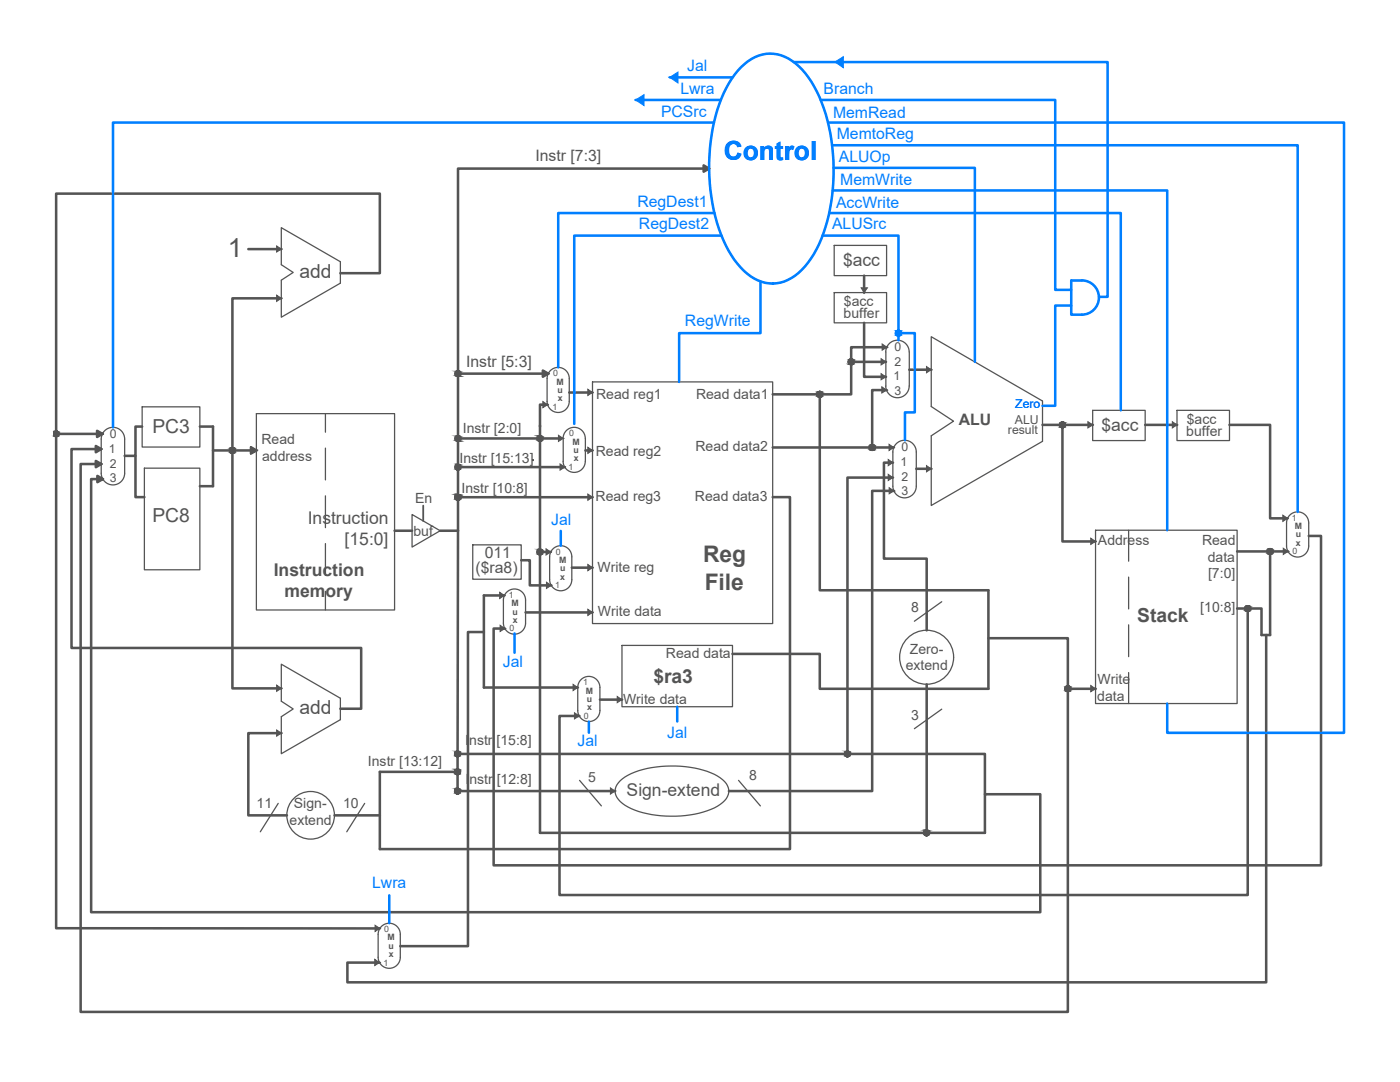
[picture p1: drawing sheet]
<svg xmlns="http://www.w3.org/2000/svg" width="279mm" height="216mm" viewBox="0 0 279 216" stroke-linecap="round" stroke-linejoin="round" font-family="sans-serif">
<defs><g id="words">
<text font-size="5.3" fill="#00f" x="144.4" y="32">Control</text>
<text font-size="5.3" fill="#545454" x="45.5" y="51.2">1</text>
<g font-size="4.6" fill="#545454">
<text x="140.3" y="112.2">Reg</text>
<text x="140.6" y="117.7">File</text>
</g>
<g font-size="3.9" fill="#545454">
<text x="59.7" y="55.4">add</text>
<text x="30.4" y="86.5">PC3</text>
<text x="30.4" y="104.2">PC8</text>
<text x="227" y="124.1">Stack</text>
<text x="130.4" y="136.2">$ra3</text>
<text x="59.7" y="142.6">add</text>
</g>
<g font-size="3.5" fill="#545454">
<text x="168.2" y="53">$acc</text>
<text x="219.8" y="85.9">$acc</text>
<text x="61.4" y="104.6">Instruction</text>
<text x="68.8" y="108.8">[15:0]</text>
<text x="54.6" y="114.9">Instruction</text>
<text x="56.8" y="119.1">memory</text>
<text x="125.1" y="158.8">Sign-extend</text>
</g>
<g font-size="3.2" fill="#007fff">
<text x="137.2" y="14.2">Jal</text>
<text x="131.9" y="23.3">PCSrc</text>
<text x="135.8" y="18.8">Lwra</text>
<text x="164.4" y="18.7">Branch</text>
<text x="166.3" y="23.5">MemRead</text>
<text x="167" y="27.7">MemtoReg</text>
<text x="167.4" y="32.3">ALUOp</text>
<text x="127.2" y="41.3">RegDest1</text>
<text x="166.9" y="41.4">AccWrite</text>
<text x="167.7" y="37">MemWrite</text>
<text x="127.5" y="45.7">RegDest2</text>
<text x="166.1" y="45.7">ALUSrc</text>
<text x="136.7" y="65.1">RegWrite</text>
<text x="110" y="104.8">Jal</text>
<text x="100.4" y="133.2">Jal</text>
<text x="115.3" y="148.8">Jal</text>
<text x="133.1" y="147.2">Jal</text>
<text x="74.3" y="177.2">Lwra</text>
</g>
<g font-size="3.2" fill="#545454">
<text x="106.9" y="32.2">Instr [7:3]</text>
<text x="93" y="73.3">Instr [5:3]</text>
<text x="191.3" y="84.8">ALU</text>
<text x="96.7" y="111.4">011</text>
<text x="94.9" y="114.3">($ra8)</text>
</g>
<g font-size="2.8" fill="#545454">
<text x="168.3" y="63.4">buffer</text>
<text x="168.4" y="61.1">$acc</text>
<text x="119" y="79.6">Read reg1</text>
<text x="138.9" y="79.6">Read data1</text>
<text x="52.2" y="88.7">Read</text>
<text x="92.4" y="86.3">Instr [2:0]</text>
<text x="138.8" y="89.9">Read data2</text>
<text x="236.8" y="86.9">buffer</text>
<text x="236.8" y="84.6">$acc</text>
<text x="52.3" y="92">address</text>
<text x="91.7" y="92.3">Instr [15:13]</text>
<text x="118.9" y="90.9">Read reg2</text>
<text x="82.9" y="100.4">En</text>
<text x="92.1" y="98.3">Instr [10:8]</text>
<text x="118.9" y="100">Read reg3</text>
<text x="138.7" y="100">Read data3</text>
<text x="82.5" y="107">buf</text>
<text x="219.1" y="108.7">Address</text>
<text x="239.9" y="108.7">Read</text>
<text x="241" y="112.1">data</text>
<text x="119.2" y="114.1">Write reg</text>
<text x="241.1" y="115.4">[7:0]</text>
<text x="119.3" y="122.9">Write data</text>
<text x="181.9" y="122.2">8</text>
<text x="239.6" y="122.1">[10:8]</text>
<text x="132.9" y="131.3">Read data</text>
<text x="181.6" y="130.4">Zero-</text>
<text x="180.7" y="133.8">extend</text>
<text x="219" y="136.5">Write</text>
<text x="124.3" y="140.6">Write data</text>
<text x="181.9" y="143.6">3</text>
<text x="219" y="139.8">data</text>
<text x="92.9" y="148.7">Instr [15:8]</text>
<text x="73.4" y="152.8">Instr [13:12]</text>
<text x="117.4" y="155.9">5</text>
<text x="149.5" y="155.7">8</text>
<text x="51.2" y="161.2">11</text>
<text x="58.7" y="161.3">Sign-</text>
<text x="68.5" y="161.2">10</text>
<text x="92.9" y="156.5">Instr [12:8]</text>
<text x="57.8" y="164.6">extend</text>
</g>
<g font-size="2.5" fill="#545454">
<text x="178.5" y="70">0</text>
<text x="178.3" y="75.9">1</text>
<text x="178.5" y="73">2</text>
<text x="178.5" y="78.8">3</text>
<text x="21.9" y="87.4">0</text>
<text x="201.2" y="86.6">result</text>
<text x="202.6" y="84.5">ALU</text>
<text x="21.7" y="90.4">1</text>
<text x="21.9" y="93.3">2</text>
<text x="179.7" y="92.9">1</text>
<text x="179.9" y="90">0</text>
<text x="179.9" y="95.9">2</text>
<text x="21.9" y="96.2">3</text>
<text x="179.9" y="98.8">3</text>
</g>
<text font-size="2.5" fill="#00f" x="202.6" y="81.4">Zero</text>
<g font-size="1.8" fill="#545454">
<text x="110.4" y="75.1">0</text>
<text x="111.1" y="76.7">M</text>
<text x="110.3" y="81.8">1</text>
<text x="111.3" y="78.4">u</text>
<text x="111.3" y="80.1">x</text>
<text x="113.6" y="87">0</text>
<text x="114.3" y="88.7">M</text>
<text x="113.5" y="93.7">1</text>
<text x="114.5" y="90.4">u</text>
<text x="114.5" y="92">x</text>
<text x="257.8" y="103.9">1</text>
<text x="258.4" y="105.6">M</text>
<text x="258.6" y="107.2">u</text>
<text x="110.9" y="110.6">0</text>
<text x="111.6" y="112.3">M</text>
<text x="111.8" y="114">u</text>
<text x="257.9" y="110.6">0</text>
<text x="258.6" y="108.9">x</text>
<text x="101.5" y="119.3">1</text>
<text x="110.8" y="117.3">1</text>
<text x="111.8" y="115.7">x</text>
<text x="101.7" y="126">0</text>
<text x="102.1" y="121">M</text>
<text x="102.3" y="122.6">u</text>
<text x="102.3" y="124.3">x</text>
<text x="116.4" y="136.7">1</text>
<text x="116.5" y="143.4">0</text>
<text x="116.9" y="138.4">M</text>
<text x="117.1" y="140.1">u</text>
<text x="117.2" y="141.7">x</text>
<text x="76.7" y="186">0</text>
<text x="77.4" y="187.6">M</text>
<text x="77.5" y="189.3">u</text>
<text x="77.6" y="191">x</text>
<text x="76.5" y="192.7">1</text>
</g>
</g></defs>
<!-- layer: Components -->
<g fill="none" stroke="#545454" stroke-width=".25">
<path d="M109.8 74a2.21 2.21 0 0 1 2.4-.5 2.21 2.21 0 0 1 1.4 2v4.6a2.21 2.21 0 0 1-2.2 2.2 2.21 2.21 0 0 1-2.2-2.2v-4.6l.1-.6zM118.2 76.2h36v48.2h-36zM28.4 81.2h11.5v8h-11.5zM28.8 93.4h11.1v20.3h-11.1zM51.2 82.5h27.5v39.2h-27.5zM112.4 87.5a2.21 2.21 0 0 1 2.2-2.2 2.21 2.21 0 0 1 2.2 2.2M112.4 92.1a2.21 2.21 0 0 0 2.2 2.2 2.21 2.21 0 0 0 2.2-2.2M112.4 87.5v4.6M116.8 87.5v4.6M82.2 102.7l5.6 3.2-5.6 3.3zM101.1 118.2a2.21 2.21 0 0 1 2.4-.5 2.21 2.21 0 0 1 1.4 2v4.6a2.21 2.21 0 0 1-2.2 2.2 2.21 2.21 0 0 1-2.2-2.2v-4.6v-.6zM109.7 115.7v-4.6a2.21 2.21 0 0 1 2.2-2.2 2.21 2.21 0 0 1 2.2 2.2v4.6"/>
<path d="M109.7 115.7a2.21 2.21 0 0 0 2.2 2.2 2.21 2.21 0 0 0 2.2-2.2M115.3 137.2a2.21 2.21 0 0 1 2.2-2.2 2.21 2.21 0 0 1 2.2 2.2M115.3 137.2v4.6a2.21 2.21 0 0 0 2.2 2.2 2.21 2.21 0 0 0 2.2-2.2v-4.6M124.1 128.8h22.1v12.2h-22.1z"/>
</g>
<!-- layer: dashed lines -->
<path d="M64.9 82.5v3.7M64.9 89.4v6.4M64.9 98.9v6.4M64.9 108.5v6.3M64.9 118v3.7" fill="none" stroke="#545454" stroke-width=".25"/>
<!-- layer: Wires -->
<path d="M140.4 33l1.1 .6-1.1 .7zM141.5 33.6h-50.1v41M91.4 74.6v31.3h-3.6M91.4 74.6h18M108.3 73.9l1.1 .7-1.1 .6zM39.9 85.1h2.6M39.9 97h2.6M42.5 89.9h8.7M50.1 89.2l1.1 .7-1.1 .6zM91.4 87.5h20M78.7 105.9h3.5" fill="none" stroke="#545454" stroke-width=".51"/>
<g fill="#545454" stroke="#545454" stroke-width=".2">
<path d="M50.1 89.2v.7z"/>
<path d="M50.1 89.2l1.1 .7z"/>
<path d="M91.3 74h.1z"/>
<path d="M91.4 74h.1z"/>
<path d="M91.3 75.1h.1z"/>
<path d="M91.4 75.1h.2z"/>
<path d="M91.3 88.1h.1z"/>
<path d="M91.4 88.1h.2z"/>
<path d="M111.4 86.9l1 .6h-1z"/>
<path d="M50.1 89.2l1.1 .7h-1.1zM50.1 89.2l1.1 .7h-1.1zM50.1 89.2l1.1 .7h-1.1zM50.1 89.9v.6l1.1-.6z"/>
<path d="M50.1 89.9v.6zM50.1 90.5l1.1-.6z"/>
<path d="M50.1 89.2l1.1 .7h-1.1zM50.1 89.2l1.1 .7h-1.1zM50.1 89.2l1.1 .7h-1.1zM50.1 89.2l1.1 .7h-1.1zM50.1 89.9v.6l1.1-.6zM50.1 89.9v.6l1.1-.6zM50.1 89.9v.6l1.1-.6zM50.1 89.9v.6l1.1-.6z"/>
<path d="M50.1 89.2l1.1 .7h-1.1zM50.1 89.2l1.1 .7h-1.1zM50.1 89.9v.6l1.1-.6zM50.1 89.9v.6l1.1-.6z"/>
<path d="M91.4 74h.2zM91.4 74h.2z"/>
<path d="M91.3 74h.1zM91.2 74h.2z"/>
<path d="M91.4 74h.3zM91.4 74h.3z"/>
<path d="M91.2 74h.2zM91.1 74h.3z"/>
<path d="M91.4 74l.4 .1zM91.4 74l.4 .1z"/>
<path d="M91.1 74l.3 .1zM91 74.1h.4z"/>
<path d="M91.4 74.1l.4 .1zM91.4 74.1l.4 .1z"/>
<path d="M91 74.1l.4 .1zM91 74.1l.4 .1h-.5z"/>
<path d="M91.4 74.2l.5 .1zM91.4 74.2l.5 .1z"/>
<path d="M90.9 74.2l.5 .1zM90.9 74.2l.5 .1h-.5z"/>
<path d="M91.4 74.3h.6zM91.4 74.3h.6z"/>
<path d="M90.9 74.3h.5zM90.9 74.3h.5z"/>
<path d="M91.4 74.3l.6 .2zM91.4 74.3l.6 .2h-.6z"/>
<path d="M90.8 74.3l.6 .2v-.2zM90.8 74.3l.6 .2h-.6z"/>
<path d="M91.4 74.5l.6 .1v-.1zM91.4 74.5l.6 .1h-.6z"/>
<path d="M90.8 74.5l.6 .1v-.1zM90.8 74.5l.6 .1h-.6z"/>
<path d="M91.4 74.6l.6 .1v-.1zM91.4 74.6l.6 .1h-.6z"/>
<path d="M90.8 74.6l.6 .1v-.1zM90.8 74.6l.6 .1h-.6z"/>
<path d="M91.4 74.7l.6 .1v-.1zM91.4 74.7l.6 .1h-.6z"/>
<path d="M90.8 74.7l.6 .1v-.1zM90.8 74.7l.6 .1h-.6z"/>
<path d="M91.4 74.8h.6zM91.4 74.8l.5 .1z"/>
<path d="M90.8 74.8l.6 .1zM90.8 74.8l.6 .1z"/>
<path d="M91.4 74.9h.5zM91.4 74.9h.4z"/>
<path d="M90.9 74.9h.5zM90.9 74.9h.5z"/>
<path d="M91.4 74.9h.4zM91.4 74.9l.4 .1z"/>
<path d="M90.9 74.9l.5 .1zM90.9 74.9l.5 .1z"/>
<path d="M91.4 75h.4zM91.4 75l.3 .1z"/>
<path d="M91 75l.4 .1zM91 75l.4 .1z"/>
<path d="M91.4 75.1h.3zM91.4 75.1h.2z"/>
<path d="M91.1 75.1h.3zM91.1 75.1h.3z"/>
<path d="M91.4 75.1h.1zM91.4 75.1h.1z"/>
<path d="M91.2 75.1h.2zM91.2 75.1h.2z"/>
<path d="M91.4 86.9h.1zM91.3 86.9h.1z"/>
<path d="M91.4 86.9h.2zM91.4 86.9h.2z"/>
<path d="M91.3 86.9h.1zM91.2 86.9h.2z"/>
<path d="M91.4 86.9l.3 .1zM91.4 86.9l.3 .1z"/>
<path d="M91.2 86.9l.2 .1zM91.1 87h.3z"/>
<path d="M91.4 87h.4zM91.4 87h.4z"/>
<path d="M91.1 87h.3zM91 87h.4z"/>
<path d="M91.4 87l.4 .1zM91.4 87l.4 .1z"/>
<path d="M91 87l.4 .1zM91 87l.4 .1h-.5z"/>
<path d="M91.4 87.1l.5 .1zM91.4 87.1l.5 .1z"/>
<path d="M90.9 87.1l.5 .1zM90.9 87.1l.5 .1h-.5z"/>
<path d="M91.4 87.2l.6 .1zM91.4 87.2l.6 .1z"/>
<path d="M90.9 87.2l.5 .1zM90.9 87.2l.5 .1z"/>
<path d="M91.4 87.3l.6 .1zM91.4 87.3l.6 .1h-.6z"/>
<path d="M90.8 87.3l.6 .1v-.1zM90.8 87.3l.6 .1h-.6z"/>
<path d="M91.4 87.4l.6 .1v-.1zM91.4 87.4l.6 .1h-.6z"/>
<path d="M90.8 87.4l.6 .1v-.1zM90.8 87.4l.6 .1h-.6z"/>
<path d="M91.4 87.5l.6 .1v-.1zM91.4 87.5l.6 .1h-.6z"/>
<path d="M90.8 87.5l.6 .1v-.1zM90.8 87.5l.6 .1h-.6z"/>
<path d="M91.4 87.6l.6 .1v-.1zM91.4 87.6l.6 .1h-.6z"/>
<path d="M90.8 87.6l.6 .1v-.1zM90.8 87.6l.6 .1h-.6z"/>
<path d="M91.4 87.7h.6zM91.4 87.7l.5 .1z"/>
<path d="M90.8 87.7l.6 .1zM90.8 87.7l.6 .1z"/>
<path d="M91.4 87.8h.5zM91.4 87.8l.4 .1z"/>
<path d="M90.9 87.8l.5 .1zM90.9 87.8l.5 .1z"/>
<path d="M91.4 87.9h.4zM91.4 87.9l.4 .1z"/>
<path d="M90.9 87.9l.5 .1zM90.9 87.9l.5 .1z"/>
<path d="M91.4 88h.4zM91.4 88h.3z"/>
<path d="M91 88h.4zM91 88h.4z"/>
<path d="M91.4 88h.3zM91.4 88l.2 .1z"/>
<path d="M91.1 88l.3 .1zM91.1 88l.3 .1z"/>
<path d="M91.4 88.1h.1zM91.4 88.1h.1z"/>
<path d="M91.2 88.1h.2zM91.2 88.1h.2z"/>
<path d="M108.3 73.9l1.1 .7h-1.1zM108.3 74.6v.6l1.1-.6z"/>
<path d="M107.8 86.9h.1zM107.7 86.9h.1z"/>
<path d="M107.8 86.9h.2zM107.8 86.9h.2z"/>
<path d="M107.7 86.9h.1zM107.6 86.9h.2z"/>
<path d="M107.8 86.9l.3 .1zM107.8 86.9l.3 .1z"/>
<path d="M107.6 86.9l.2 .1zM107.5 87h.3z"/>
<path d="M107.8 87h.3zM107.8 87h.3z"/>
<path d="M107.5 87h.3zM107.4 87h.4z"/>
<path d="M107.8 87l.4 .1zM107.8 87l.4 .1z"/>
<path d="M107.4 87l.4 .1zM107.4 87l.4 .1h-.5z"/>
<path d="M107.8 87.1l.5 .1zM107.8 87.1l.5 .1z"/>
<path d="M107.3 87.1l.5 .1zM107.3 87.1l.5 .1h-.6z"/>
<path d="M107.8 87.2l.5 .1zM107.8 87.2l.5 .1z"/>
<path d="M107.2 87.2l.6 .1zM107.2 87.2l.6 .1z"/>
<path d="M107.8 87.3l.6 .1-.1-.1zM107.8 87.3l.6 .1h-.6z"/>
<path d="M107.2 87.3l.6 .1v-.1zM107.2 87.3l.6 .1h-.6z"/>
<path d="M107.8 87.4l.6 .1v-.1zM107.8 87.4l.6 .1h-.6z"/>
<path d="M107.2 87.4l.6 .1v-.1zM107.2 87.4l.6 .1h-.6z"/>
<path d="M107.2 87.5l1.2 .1v-.1zM107.2 87.5l1.2 .1h-1.2z"/>
<path d="M107.2 87.6l1.1 .1 .1-.1zM107.2 87.6l1.1 .1h-1.1z"/>
<path d="M107.2 87.7l1.1 .1v-.1zM107.2 87.7l1.1 .1z"/>
<path d="M107.3 87.8h1zM107.3 87.8l.9 .1z"/>
<path d="M107.3 87.9h.9zM107.3 87.9l.8 .1z"/>
<path d="M107.4 88h.7zM107.4 88h.6z"/>
<path d="M107.5 88h.5zM107.5 88l.4 .1z"/>
<path d="M107.6 88.1h.3zM107.6 88.1h.2z"/>
<path d="M111.4 87.5h1zM111.4 87.5h1zM111.4 87.5v.6l1-.6z"/>
<path d="M140.4 33l1.1 .6h-1.1zM140.4 33.6v.7l1.1-.7z"/>
</g>
<!-- layer: Components -->
<path d="M147.9 13.4a7.7 7.7 0 0 1 11.6-.1 24.5 24.5 0 0 1 6.2 13.4 37.9 37.9 0 0 1-2.8 23 12.2 12.2 0 0 1-7.1 6.7 8.1 8.1 0 0 1-8-3.1 27.7 27.7 0 0 1-6-15.4 37.2 37.2 0 0 1 3.2-20.4l1.1-1.8z" fill="none" stroke="#00f" stroke-width=".25"/>
<!-- layer: Wires -->
<circle cx="107.8" cy="85.1" r=".25" fill="#545454"/>
<g fill="none" stroke="#545454" stroke-width=".51">
<path d="M49.6 49.7h6.5M56.1 59.5h-9.7v77.9h9.7M67.9 54.5h7.9v-15.9h-64.6v146.6l64.6 .1M172.5 55v3.4M113.6 78.3h4.6M163.6 78.7v39.1h33.7v19.6h-33.7v-6.9h-17.4M169.9 72.2h6.9M172.5 64.4v10.8h4.3M176.9 77.8h-2.8v11.5M177 69.3h-7.1v9.4h-15.7M181.5 73.8h4.4M11.2 86.6h9.3"/>
<path d="M19.1 89l1.1 .6-1.1 .6zM19.1 92l1.1 .6-1.1 .6zM19.4 86l1.1 .6-1.1 .6zM19.4 95l1.1 .6-1.1 .6zM20.2 89.6h-5.9v39.7h57.8v12.1h-4.2M20.2 92.6h-4.1v109.3h197v-64.5M20.5 95.6h-2.3v86.4h189.4v-23.5h-11v7.7h-88.8v-56.1M27 91v8.2h1.8M28.4 85.1h-1.4v5.9h-2.1M42.5 85.1v11.9M91.4 93.2h21.3M91.4 99.2h26.8"/>
<path d="M109.3 80.8l-1.5-.1v29.4h2.1M116.8 89.9h1.4M154.2 99.2h3.5v70.2h-81.9v-15.4h15.5M154.2 89.3h24.2M178.2 92.3h-1.8v19.2h8.5v14.3M178.2 95.3h-9.1v55.1h-77.8M178.4 97.9h-4.3v59.9h-28.6M182.9 93.5h3M208.1 84.8h10M212 84.8v23.2h6.6M228.5 84.8h6.4M245.4 84.8h8.1v18.6h3.5"/>
<path d="M91.4 105.9l-.1 51.9h31.5M100.7 118.8h-4.1v18.4h18.7M104 111.8h1.7v5h4.3M114.1 113.3h4.1M246.9 110h10.2M253.5 110v16.7h-1.7v-5.3h-4.9M261.2 106.9h2.4v65.8h-165.1v-47.3h2.3M96.6 126.1h-3.2v62.7h-13.5M104.9 122.2h13.3M119.7 139.6h4.4M184.9 136.6v29.6M197.3 127.3h15.8v10.1h5.5"/>
<path d="M249 121.4v57.2h-137.3v-35.7h3.9M252.7 126.7v69.3h-183.4v-3.9h6.4M56.1 146.3h-6.5v16.4h7.7M169.1 150.4h27.5v8.1M66.8 162.7h9"/>
</g>
<g fill="#545454" stroke="#545454" stroke-width=".2">
<path d="M108.3 80.1l1 .6h-1z"/>
<path d="M109 109.5l.9 .6h-.9z"/>
<path d="M109 110.1h.9l-.9 .7z"/>
<path d="M117.3 77.7l.9 .6h-.9z"/>
<path d="M117.3 89.2l.9 .7h-.9z"/>
<path d="M111.8 92.6l.9 .6h-.9z"/>
<path d="M117.3 98.6l.9 .6h-.9z"/>
<path d="M91.3 92.6h.1z"/>
<path d="M91.4 92.6h.1z"/>
<path d="M91.3 98.6h.1z"/>
<path d="M91.4 98.6h.1z"/>
<path d="M176.1 68.6l.9 .7h-.9z"/>
<path d="M175.8 71.6l1 .6h-1z"/>
<path d="M174 88.7h.1z"/>
<path d="M173.9 89.9h.3z"/>
<path d="M169.8 71.6h.1z"/>
<path d="M169.7 72.8h.3z"/>
<path d="M176 77.2l.9 .6h-.9z"/>
<path d="M177.4 88.7l1 .6h-1z"/>
<path d="M177.4 89.3h1l-1 .6z"/>
<path d="M184.9 73.1l.9 .7h-.9z"/>
<path d="M184.9 92.9l.9 .6h-.9z"/>
<path d="M184.9 93.5h1l-1 .7z"/>
<path d="M177.3 94.6l.9 .7h-.9z"/>
<path d="M177.4 97.3l1 .6h-1z"/>
<path d="M121.8 157.2l.9 .6h-.9z"/>
<path d="M121.8 157.8h1l-1 .7z"/>
<path d="M91.2 157.3h.1z"/>
<path d="M91.3 157.3h.1z"/>
<path d="M177.3 91.7l.9 .6h-.9z"/>
<path d="M175.8 74.6l1 .6h-1z"/>
<path d="M217.7 107.4l.9 .6h-.9z"/>
<path d="M211.9 84.2h.2z"/>
<path d="M211.9 85.4h.3z"/>
<path d="M217.1 84.1l.9 .7h-.9z"/>
<path d="M234 84.1l.9 .7h-.9z"/>
<path d="M256 102.8l.9 .6h-.9z"/>
<path d="M256.1 109.4l.9 .6h-.9z"/>
<path d="M99.8 124.8l.9 .6h-.9z"/>
<path d="M109.1 116.2l.9 .6h-.9z"/>
<path d="M117.3 121.6l.9 .6h-.9z"/>
<path d="M117.3 112.6l.9 .6h-.9z"/>
<path d="M253.4 109.4h.1z"/>
<path d="M253.4 110.6h.2z"/>
<path d="M46.3 89.3h.1z"/>
<path d="M46.3 90.5h.2z"/>
<path d="M55.2 49.1l.9 .6h-.9z"/>
<path d="M55.2 58.9l.9 .6h-.9z"/>
<path d="M74.8 191.4l.9 .7h-.9z"/>
<path d="M74.9 184.6l.9 .6h-.9z"/>
<path d="M114.4 136.6l.9 .6h-.9z"/>
<path d="M99.7 118.2l1 .6h-1z"/>
<path d="M99.7 118.8h1l-1 .6z"/>
<path d="M114.6 142.2l1 .6h-1z"/>
<path d="M248.9 120.8h.2z"/>
<path d="M248.9 122h.3z"/>
<path d="M123.2 139l.9 .6h-.9z"/>
<path d="M123.2 139.6h.9l-.9 .6z"/>
<path d="M55.2 145.7l.9 .6h-.9z"/>
<path d="M55.2 136.7l.9 .6h-.9z"/>
<path d="M11.1 86h.1z"/>
<path d="M11.2 86h.1z"/>
<path d="M10.7 86.3l.5 .1z"/>
<path d="M10.7 86.4l.5 .1z"/>
<path d="M10.7 86.5l.5 .1z"/>
<path d="M10.7 86.6l1.1 .1h-1.1z"/>
<path d="M10.7 86.7l1.1 .1h-1.1z"/>
<path d="M107.7 109.5h.1z"/>
<path d="M107.8 109.5h.1z"/>
<path d="M184.8 165.6h.1z"/>
<path d="M184.9 165.6h.1z"/>
<path d="M163.5 78.1h.2z"/>
<path d="M163.5 79.3h.2z"/>
<path d="M213 136.8h.2z"/>
<path d="M213 138h.3z"/>
<path d="M217.7 136.8l.9 .6h-.9z"/>
<path d="M108.3 80.7l1 .1zM108.3 80.7l1 .1zM108.3 80.8v.6l1-.6z"/>
<path d="M109 110.1h.9zM109 110.1h.9z"/>
<path d="M117.3 78.3h.9zM117.3 78.3h.9zM117.3 78.3v.6l.9-.6z"/>
<path d="M117.3 89.9h.9zM117.3 89.9h.9zM117.3 89.9v.6l.9-.6z"/>
<path d="M111.8 93.2h.9zM111.8 93.2h.9zM111.8 93.2v.6l.9-.6z"/>
<path d="M117.3 99.2h.9zM117.3 99.2h.9zM117.3 99.2v.6l.9-.6z"/>
<path d="M91.4 92.6l.2 .1zM91.4 92.6l.2 .1z"/>
<path d="M91.3 92.6l.1 .1zM91.2 92.7h.2z"/>
<path d="M91.4 92.7h.3zM91.4 92.7h.3z"/>
<path d="M91.2 92.7h.2zM91.1 92.7h.3z"/>
<path d="M91.4 92.7l.4 .1zM91.4 92.7l.4 .1z"/>
<path d="M91.1 92.7l.3 .1zM91 92.8h.4z"/>
<path d="M91.4 92.8h.4zM91.4 92.8h.4z"/>
<path d="M91 92.8h.4zM91 92.8h.4z"/>
<path d="M91.4 92.8l.5 .1zM91.4 92.8l.5 .1z"/>
<path d="M90.9 92.8l.5 .1zM90.9 92.8l.5 .1h-.5z"/>
<path d="M91.4 92.9l.6 .1zM91.4 92.9l.6 .1h-.6z"/>
<path d="M90.9 92.9l.5 .1v-.1zM90.9 92.9l.5 .1h-.6z"/>
<path d="M91.4 93l.6 .1zM91.4 93l.6 .1z"/>
<path d="M90.8 93l.6 .1zM90.8 93l.6 .1z"/>
<path d="M91.4 93.1l.6 .1v-.1zM91.4 93.1l.6 .1h-.6z"/>
<path d="M90.8 93.1l.6 .1v-.1zM90.8 93.1l.6 .1h-.6z"/>
<path d="M90.8 93.2l1.2 .1v-.1zM90.8 93.2l1.2 .1h-1.2z"/>
<path d="M90.8 93.3l1.2 .1v-.1zM90.8 93.3l1.2 .1h-1.2z"/>
<path d="M90.8 93.4h1.2zM90.8 93.4l1.1 .1z"/>
<path d="M90.9 93.5h1zM90.9 93.5l.9 .1z"/>
<path d="M91 93.6h.8zM91 93.6l.8 .1z"/>
<path d="M91 93.7h.8zM91 93.7l.7 .1z"/>
<path d="M91.1 93.8h.6zM91.1 93.8h.5z"/>
<path d="M91.2 93.8h.4zM91.2 93.8h.2z"/>
<path d="M91.4 98.6l.2 .1zM91.4 98.6l.2 .1z"/>
<path d="M91.3 98.6l.1 .1zM91.2 98.7h.2z"/>
<path d="M91.4 98.7h.3zM91.4 98.7h.3z"/>
<path d="M91.2 98.7h.2zM91.1 98.7h.3z"/>
<path d="M91.4 98.7h.4zM91.4 98.7h.4z"/>
<path d="M91.1 98.7h.3zM91 98.7h.4z"/>
<path d="M91.4 98.7l.4 .1zM91.4 98.7l.4 .1z"/>
<path d="M91 98.7l.4 .1zM91 98.7l.4 .1h-.5z"/>
<path d="M91.4 98.8l.5 .1zM91.4 98.8l.5 .1z"/>
<path d="M90.9 98.8l.5 .1zM90.9 98.8l.5 .1h-.5z"/>
<path d="M91.4 98.9l.6 .1zM91.4 98.9l.6 .1h-.6z"/>
<path d="M90.9 98.9l.5 .1v-.1zM90.9 98.9l.5 .1h-.6z"/>
<path d="M91.4 99l.6 .1zM91.4 99l.6 .1z"/>
<path d="M90.8 99l.6 .1zM90.8 99l.6 .1z"/>
<path d="M91.4 99.1l.6 .1v-.1zM91.4 99.1l.6 .1h-.6z"/>
<path d="M90.8 99.1l.6 .1v-.1zM90.8 99.1l.6 .1h-.6z"/>
<path d="M90.8 99.2l1.2 .1v-.1zM90.8 99.2l1.2 .1h-1.2z"/>
<path d="M90.8 99.3l1.2 .1v-.1zM90.8 99.3l1.2 .1h-1.2z"/>
<path d="M90.8 99.4h1.2zM90.8 99.4l1.1 .1z"/>
<path d="M90.9 99.5h1zM90.9 99.5l.9 .1z"/>
<path d="M91 99.6h.8zM91 99.6l.8 .1z"/>
<path d="M91 99.7h.8zM91 99.7l.7 .1z"/>
<path d="M91.1 99.8h.6zM91.1 99.8h.5z"/>
<path d="M91.2 99.8h.4zM91.2 99.8h.2z"/>
<path d="M176.1 69.3h.9zM176.1 69.3h.9zM176.1 69.3v.6l.9-.6z"/>
<path d="M175.8 72.2h1zM175.8 72.2h1zM175.8 72.2v.6l1-.6z"/>
<path d="M174 88.7h.2zM173.9 88.7h.3z"/>
<path d="M173.9 88.7h.4zM173.9 88.7h.4z"/>
<path d="M173.9 88.7l.4 .1zM173.8 88.8h.5z"/>
<path d="M173.8 88.8h.6zM173.8 88.8h.6z"/>
<path d="M173.8 88.8h.6zM173.7 88.8h.7z"/>
<path d="M173.7 88.8h.7zM173.7 88.8h.7z"/>
<path d="M173.7 88.8l.8 .1zM173.7 88.8l.8 .1z"/>
<path d="M173.6 88.9h.9zM173.6 88.9h.9z"/>
<path d="M173.6 88.9l1 .1zM173.6 88.9l1 .1z"/>
<path d="M173.6 89h1zM173.6 89h1z"/>
<path d="M173.5 89l1.1 .1zM173.5 89l1.1 .1z"/>
<path d="M173.5 89.1h1.1zM173.5 89.1h1.1z"/>
<path d="M173.5 89.1l1.2 .1zM173.5 89.1l1.2 .1z"/>
<path d="M173.5 89.2h1.2zM173.5 89.2h1.2z"/>
<path d="M173.5 89.2l1.2 .1zM173.5 89.2l1.2 .1z"/>
<path d="M173.5 89.3l1.2 .1zM173.5 89.3l1.2 .1z"/>
<path d="M173.5 89.4h1.2zM173.5 89.4h1.2z"/>
<path d="M173.5 89.4h1.2zM173.5 89.4l1.1 .1z"/>
<path d="M173.5 89.5h1.1zM173.5 89.5h1.1z"/>
<path d="M173.5 89.5h1.1zM173.5 89.5l1.1 .1z"/>
<path d="M173.5 89.6h1.1zM173.5 89.6h1.1z"/>
<path d="M173.6 89.6h1zM173.6 89.6l.9 .1z"/>
<path d="M173.6 89.7h.9zM173.6 89.7h.9z"/>
<path d="M173.6 89.7h.9zM173.6 89.7l.8 .1z"/>
<path d="M173.7 89.8h.7zM173.7 89.8h.7z"/>
<path d="M173.7 89.8h.7zM173.7 89.8h.7z"/>
<path d="M173.8 89.8h.6zM173.8 89.8h.5z"/>
<path d="M173.8 89.8h.5zM173.8 89.8l.5 .1z"/>
<path d="M173.9 89.9h.4zM173.9 89.9h.3z"/>
<path d="M173.9 89.9h.2zM174 89.9h.1z"/>
<path d="M169.8 71.6h.2zM169.7 71.6h.3z"/>
<path d="M169.7 71.6h.4zM169.7 71.6h.4z"/>
<path d="M169.7 71.6l.4 .1zM169.6 71.7h.5z"/>
<path d="M169.6 71.7h.6zM169.6 71.7h.6z"/>
<path d="M169.6 71.7h.6zM169.6 71.7h.6z"/>
<path d="M169.5 71.7l.8 .1zM169.5 71.8h.8z"/>
<path d="M169.5 71.8h.8zM169.5 71.8h.8z"/>
<path d="M169.4 71.8h.9zM169.4 71.8h.9z"/>
<path d="M169.4 71.8l1 .1zM169.4 71.8l1 .1z"/>
<path d="M169.4 71.9h1zM169.4 71.9h1z"/>
<path d="M169.3 71.9l1.1 .1zM169.3 71.9l1.1 .1z"/>
<path d="M169.3 72h1.1zM169.3 72h1.1z"/>
<path d="M169.3 72l1.2 .1zM169.3 72l1.2 .1z"/>
<path d="M169.3 72.1h1.2zM169.3 72.1h1.2z"/>
<path d="M169.3 72.1l1.2 .1zM169.3 72.1l1.2 .1z"/>
<path d="M169.3 72.2l1.2 .1zM169.3 72.2l1.2 .1z"/>
<path d="M169.3 72.3h1.2zM169.3 72.3h1.2z"/>
<path d="M169.3 72.3h1.2zM169.3 72.3l1.1 .1z"/>
<path d="M169.3 72.4h1.1zM169.3 72.4h1.1z"/>
<path d="M169.3 72.4h1.1zM169.3 72.4l1.1 .1z"/>
<path d="M169.3 72.5h1.1zM169.3 72.5h1.1z"/>
<path d="M169.4 72.5h1zM169.4 72.5l.9 .1z"/>
<path d="M169.4 72.6h.9zM169.4 72.6h.9z"/>
<path d="M169.4 72.6h.9zM169.4 72.6l.9 .1z"/>
<path d="M169.5 72.7h.8zM169.5 72.7h.7z"/>
<path d="M169.5 72.7h.7zM169.5 72.7h.7z"/>
<path d="M169.6 72.7h.6zM169.6 72.7l.5 .1z"/>
<path d="M169.6 72.8h.5zM169.6 72.8h.5z"/>
<path d="M169.7 72.8h.4zM169.7 72.8h.3z"/>
<path d="M169.7 72.8h.2zM169.8 72.8h.1z"/>
<path d="M176 77.8h.9zM176 77.8h.9zM176 77.8v.6l.9-.6z"/>
<path d="M177.4 89.3h1zM177.4 89.3h1z"/>
<path d="M184.9 73.8h1zM184.9 73.8h1zM184.9 73.8v.6l1-.6z"/>
<path d="M184.9 93.5h1zM184.9 93.5h1z"/>
<path d="M177.3 95.3h.9zM177.3 95.3h.9zM177.3 95.3v.6l.9-.6z"/>
<path d="M177.4 97.9h1zM177.4 97.9h1zM177.4 97.9v.6l1-.6z"/>
<path d="M121.8 157.8h1zM121.8 157.8h1z"/>
<path d="M91.3 149.8h.1zM91.2 149.8h.1z"/>
<path d="M91.3 149.8l.2 .1zM91.3 149.8l.2 .1z"/>
<path d="M91.2 149.8l.1 .1zM91.1 149.9h.2z"/>
<path d="M91.3 149.9h.3zM91.3 149.9h.3z"/>
<path d="M91.1 149.9h.2zM91 149.9h.3z"/>
<path d="M91.3 149.9l.4 .1zM91.3 149.9l.4 .1z"/>
<path d="M91 149.9l.3 .1zM90.9 150h.4z"/>
<path d="M91.3 150h.5zM91.3 150h.5z"/>
<path d="M90.9 150h.4zM90.9 150h.4z"/>
<path d="M91.3 150l.5 .1zM91.3 150l.5 .1z"/>
<path d="M90.9 150l.4 .1zM90.9 150l.4 .1h-.5z"/>
<path d="M91.3 150.1l.6 .1zM91.3 150.1l.6 .1h-.6z"/>
<path d="M90.8 150.1l.5 .1v-.1zM90.8 150.1l.5 .1h-.6z"/>
<path d="M91.3 150.2l.6 .1v-.1zM91.3 150.2l.6 .1h-.6z"/>
<path d="M90.7 150.2l.6 .1v-.1zM90.7 150.2l.6 .1h-.6z"/>
<path d="M91.3 150.3l.6 .1v-.1zM91.3 150.3l.6 .1h-.6z"/>
<path d="M90.7 150.3l.6 .1v-.1zM90.7 150.3l.6 .1h-.6z"/>
<path d="M90.7 150.4l1.2 .1v-.1zM90.7 150.4l1.2 .1h-1.2z"/>
<path d="M90.7 150.5l1.2 .2v-.2zM90.7 150.5l1.2 .2h-1.2z"/>
<path d="M90.7 150.7l1.1 .1 .1-.1zM90.7 150.7l1.1 .1z"/>
<path d="M90.8 150.8h1zM90.8 150.8h1z"/>
<path d="M90.9 150.8h.9zM90.9 150.8l.8 .1z"/>
<path d="M91 150.9h.7zM91 150.9l.6 .1z"/>
<path d="M91 151h.6zM91 151h.5z"/>
<path d="M91.2 151h.3zM91.2 151h.2z"/>
<path d="M91.3 157.3h.2zM91.3 157.3h.2z"/>
<path d="M91.2 157.3h.1zM91.1 157.3h.2z"/>
<path d="M91.3 157.3h.3zM91.3 157.3h.3z"/>
<path d="M91.1 157.3h.2zM91 157.3h.3z"/>
<path d="M91.3 157.3l.4 .1zM91.3 157.3l.4 .1z"/>
<path d="M91 157.3l.3 .1zM90.9 157.4h.4z"/>
<path d="M91.3 157.4l.5 .1zM91.3 157.4l.5 .1z"/>
<path d="M90.9 157.4l.4 .1zM90.9 157.5h.4z"/>
<path d="M91.3 157.5l.5 .1zM91.3 157.5l.5 .1z"/>
<path d="M90.9 157.5l.4 .1zM90.9 157.5l.4 .1h-.5z"/>
<path d="M91.3 157.6l.6 .1zM91.3 157.6l.6 .1h-.6z"/>
<path d="M90.8 157.6l.5 .1v-.1zM90.8 157.6l.5 .1h-.6z"/>
<path d="M91.3 157.7l.6 .1v-.1zM91.3 157.7l.6 .1h-.6z"/>
<path d="M90.7 157.7l.6 .1v-.1zM90.7 157.7l.6 .1h-.6z"/>
<path d="M91.3 157.8h.6zM91.3 157.8h.6z"/>
<path d="M90.7 157.8h.6zM90.7 157.8h.6z"/>
<path d="M90.7 157.8l1.2 .2v-.2zM90.7 157.8l1.2 .2h-1.2z"/>
<path d="M90.7 158l1.2 .1v-.1zM90.7 158l1.2 .1h-1.2z"/>
<path d="M90.7 158.1h1.2zM90.7 158.1l1.1 .1z"/>
<path d="M90.8 158.2l1 .1v-.1zM90.8 158.2l1 .1z"/>
<path d="M90.9 158.3h.9zM90.9 158.3h.8z"/>
<path d="M91 158.3h.7zM91 158.3l.6 .1z"/>
<path d="M91 158.4h.6zM91 158.4h.5z"/>
<path d="M91.2 158.4h.3zM91.2 158.4l.2 .1z"/>
<path d="M177.3 92.3h.9zM177.3 92.3h.9zM177.3 92.3v.6l.9-.6z"/>
<path d="M175.8 75.2h1zM175.8 75.2h1zM175.8 75.2v.6l1-.6z"/>
<path d="M171.9 57.4h.6v1zM172.5 57.4v1l.6-1z"/>
<path d="M217.7 108h.9zM217.7 108h.9zM217.7 108v.6l.9-.6z"/>
<path d="M211.9 84.2h.3zM211.9 84.2h.3z"/>
<path d="M211.9 84.2h.3zM211.8 84.2h.4z"/>
<path d="M211.8 84.2h.5zM211.8 84.2h.5z"/>
<path d="M211.8 84.2l.5 .1zM211.7 84.3h.6z"/>
<path d="M211.7 84.3h.7zM211.7 84.3h.7z"/>
<path d="M211.7 84.3h.7zM211.7 84.3h.7z"/>
<path d="M211.7 84.3l.8 .1zM211.7 84.3l.8 .1z"/>
<path d="M211.6 84.4h.9zM211.6 84.4h.9z"/>
<path d="M211.6 84.4l.9 .1zM211.6 84.4l.9 .1z"/>
<path d="M211.5 84.5h1.1zM211.5 84.5h1.1z"/>
<path d="M211.5 84.5l1.1 .1zM211.5 84.5l1.1 .1z"/>
<path d="M211.5 84.6h1.1zM211.5 84.6h1.1z"/>
<path d="M211.5 84.6l1.1 .1zM211.5 84.6l1.1 .1z"/>
<path d="M211.5 84.7h1.1zM211.5 84.7h1.1z"/>
<path d="M211.4 84.7l1.2 .1zM211.4 84.7l1.2 .1z"/>
<path d="M211.4 84.8h1.2zM211.4 84.8h1.2z"/>
<path d="M211.4 84.8l1.2 .1zM211.4 84.8l1.2 .1z"/>
<path d="M211.5 84.9h1.1zM211.5 84.9h1.1z"/>
<path d="M211.5 84.9l1.1 .1zM211.5 84.9l1.1 .1z"/>
<path d="M211.5 85h1.1zM211.5 85l1.1 .1z"/>
<path d="M211.5 85.1h1.1zM211.5 85.1h1z"/>
<path d="M211.5 85.1h1zM211.5 85.1l1 .1z"/>
<path d="M211.6 85.2h.9zM211.6 85.2h.9z"/>
<path d="M211.6 85.2h.9zM211.6 85.2h.8z"/>
<path d="M211.7 85.2h.7zM211.7 85.2l.7 .1z"/>
<path d="M211.7 85.3h.7zM211.7 85.3h.6z"/>
<path d="M211.7 85.3h.6zM211.7 85.3h.6z"/>
<path d="M211.8 85.3h.5zM211.8 85.3l.4 .1z"/>
<path d="M211.8 85.4h.4zM211.8 85.4h.4z"/>
<path d="M211.9 85.4h.2zM211.9 85.4h.2z"/>
<path d="M217.1 84.8h1zM217.1 84.8h1zM217.1 84.8v.6l1-.6z"/>
<path d="M234 84.8h.9zM234 84.8h.9zM234 84.8v.6l.9-.6z"/>
<path d="M256 103.4h1zM256 103.4h1zM256 103.4v.6l1-.6z"/>
<path d="M256.1 110h1zM256.1 110h1zM256.1 110v.6l1-.6z"/>
<path d="M99.8 125.4h1zM99.8 125.4h1zM99.8 125.4v.6l1-.6z"/>
<path d="M109.1 116.8h.9zM109.1 116.8h.9zM109.1 116.8v.6l.9-.6z"/>
<path d="M117.3 122.2h.9zM117.3 122.2h.9zM117.3 122.2v.6l.9-.6z"/>
<path d="M117.3 113.2l.9 .1zM117.3 113.2l.9 .1zM117.3 113.3v.6l.9-.6z"/>
<path d="M253.4 109.4l.2 .1zM253.4 109.5h.2z"/>
<path d="M253.4 109.5h.3zM253.3 109.5h.4z"/>
<path d="M253.3 109.5h.4zM253.2 109.5h.5z"/>
<path d="M253.2 109.5h.6zM253.2 109.5h.6z"/>
<path d="M253.2 109.5h.6zM253.1 109.5h.7z"/>
<path d="M253.1 109.5l.8 .1zM253.1 109.6h.8z"/>
<path d="M253.1 109.6h.8zM253.1 109.6h.8z"/>
<path d="M253 109.6l.9 .1zM253 109.6l.9 .1z"/>
<path d="M253 109.7h1zM253 109.7h1z"/>
<path d="M253 109.7l1 .1zM253 109.7l1 .1z"/>
<path d="M252.9 109.8h1.1zM252.9 109.8h1.1z"/>
<path d="M252.9 109.8l1.1 .1zM252.9 109.8l1.1 .1z"/>
<path d="M252.9 109.9h1.2zM252.9 109.9h1.2z"/>
<path d="M252.9 109.9l1.2 .1zM252.9 109.9l1.2 .1z"/>
<path d="M252.9 110h1.2zM252.9 110h1.2z"/>
<path d="M252.9 110l1.2 .1zM252.9 110l1.2 .1z"/>
<path d="M252.9 110.1l1.2 .1zM252.9 110.1l1.2 .1z"/>
<path d="M252.9 110.2h1.2zM252.9 110.2h1.1z"/>
<path d="M252.9 110.2h1.1zM252.9 110.2l1.1 .1z"/>
<path d="M252.9 110.3h1.1zM252.9 110.3h1.1z"/>
<path d="M252.9 110.3h1.1zM252.9 110.3l1.1 .1z"/>
<path d="M253 110.4h1zM253 110.4h.9z"/>
<path d="M253 110.4h.9zM253 110.4l.9 .1z"/>
<path d="M253 110.5h.9zM253 110.5h.9z"/>
<path d="M253.1 110.5h.8zM253.1 110.5h.7z"/>
<path d="M253.1 110.5h.7zM253.1 110.5l.7 .1z"/>
<path d="M253.2 110.6h.6zM253.2 110.6h.5z"/>
<path d="M253.2 110.6h.5zM253.2 110.6h.5z"/>
<path d="M253.3 110.6h.4zM253.3 110.6h.3z"/>
<path d="M253.4 110.6h.1zM253.4 110.6h.1z"/>
<path d="M46.3 89.3h.2zM46.3 89.3h.2z"/>
<path d="M46.3 89.3h.3zM46.2 89.3h.4z"/>
<path d="M46.2 89.3h.4zM46.1 89.3h.5z"/>
<path d="M46.1 89.3l.6 .1zM46.1 89.4h.6z"/>
<path d="M46.1 89.4h.6zM46.1 89.4h.6z"/>
<path d="M46 89.4h.8zM46 89.4h.8z"/>
<path d="M46 89.4l.8 .1zM46 89.4l.8 .1z"/>
<path d="M46 89.5h.8zM46 89.5h.8z"/>
<path d="M45.9 89.5l1 .1zM45.9 89.5l1 .1z"/>
<path d="M45.9 89.6h1zM45.9 89.6h1z"/>
<path d="M45.9 89.6h1zM45.9 89.6h1z"/>
<path d="M45.8 89.6l1.2 .1zM45.8 89.6l1.2 .1z"/>
<path d="M45.8 89.7l1.2 .1zM45.8 89.7l1.2 .1z"/>
<path d="M45.8 89.8h1.2zM45.8 89.8h1.2z"/>
<path d="M45.8 89.8l1.2 .1zM45.8 89.8l1.2 .1z"/>
<path d="M45.8 89.9h1.2zM45.8 89.9h1.2z"/>
<path d="M45.8 89.9l1.2 .1zM45.8 89.9l1.2 .1z"/>
<path d="M45.8 90h1.2zM45.8 90l1.2 .1z"/>
<path d="M45.8 90.1h1.2zM45.8 90.1h1.1z"/>
<path d="M45.8 90.1h1.1zM45.8 90.1l1.1 .1z"/>
<path d="M45.9 90.2h1zM45.9 90.2h1z"/>
<path d="M45.9 90.2h1zM45.9 90.2h.9z"/>
<path d="M45.9 90.2h.9zM45.9 90.2l.9 .1z"/>
<path d="M46 90.3h.8zM46 90.3h.8z"/>
<path d="M46 90.3h.8zM46 90.3l.7 .1z"/>
<path d="M46 90.4h.7zM46 90.4h.7z"/>
<path d="M46.1 90.4h.6zM46.1 90.4h.5z"/>
<path d="M46.1 90.4h.5zM46.1 90.4l.5 .1z"/>
<path d="M46.2 90.5h.4zM46.2 90.5h.3z"/>
<path d="M46.3 90.5h.1zM46.3 90.5h.1z"/>
<path d="M55.2 49.7h.9zM55.2 49.7h.9zM55.2 49.7v.6l.9-.6z"/>
<path d="M55.2 59.5h.9zM55.2 59.5h.9zM55.2 59.5v.6l.9-.6z"/>
<path d="M74.8 192.1h.9zM74.8 192.1h.9zM74.8 192.1v.6l.9-.6z"/>
<path d="M74.9 185.2l.9 .1zM74.9 185.2l.9 .1zM74.9 185.3v.6l.9-.6z"/>
<path d="M114.4 137.2h.9zM114.4 137.2h.9zM114.4 137.2v.6l.9-.6z"/>
<path d="M99.7 118.8h1zM99.7 118.8h1z"/>
<path d="M114.6 142.8l1 .1zM114.6 142.8l1 .1zM114.6 142.9v.6l1-.6z"/>
<path d="M248.9 120.8h.3zM248.9 120.8h.3z"/>
<path d="M248.9 120.8h.3zM248.8 120.8h.4z"/>
<path d="M248.8 120.8l.5 .1zM248.8 120.9h.5z"/>
<path d="M248.8 120.9h.5zM248.7 120.9h.6z"/>
<path d="M248.7 120.9h.7zM248.7 120.9h.7z"/>
<path d="M248.7 120.9l.7 .1zM248.7 120.9l.7 .1z"/>
<path d="M248.6 121h.9zM248.6 121h.9z"/>
<path d="M248.6 121l.9 .1zM248.6 121l.9 .1z"/>
<path d="M248.5 121.1h1zM248.5 121.1h1z"/>
<path d="M248.5 121.1h1zM248.5 121.1h1z"/>
<path d="M248.5 121.1l1.1 .1zM248.5 121.1l1.1 .1z"/>
<path d="M248.5 121.2h1.1zM248.5 121.2h1.1z"/>
<path d="M248.4 121.2l1.2 .1zM248.4 121.2l1.2 .1z"/>
<path d="M248.4 121.3l1.2 .1zM248.4 121.3l1.2 .1z"/>
<path d="M248.4 121.4h1.2zM248.4 121.4h1.2z"/>
<path d="M248.4 121.4h1.2zM248.4 121.4l1.2 .1z"/>
<path d="M248.4 121.5h1.2zM248.4 121.5h1.2z"/>
<path d="M248.4 121.5h1.2zM248.4 121.5l1.2 .1z"/>
<path d="M248.4 121.6l1.2 .1zM248.4 121.6l1.2 .1z"/>
<path d="M248.5 121.7h1.1zM248.5 121.7h1z"/>
<path d="M248.5 121.7h1zM248.5 121.7l1 .1z"/>
<path d="M248.5 121.8h1zM248.5 121.8h1z"/>
<path d="M248.5 121.8h1zM248.5 121.8h1z"/>
<path d="M248.6 121.8h.9zM248.6 121.8l.8 .1z"/>
<path d="M248.6 121.9h.8zM248.6 121.9h.8z"/>
<path d="M248.7 121.9h.7zM248.7 121.9h.6z"/>
<path d="M248.7 121.9h.6zM248.7 121.9l.6 .1z"/>
<path d="M248.8 122h.5zM248.8 122h.4z"/>
<path d="M248.8 122h.4zM248.8 122h.4z"/>
<path d="M248.9 122h.2zM248.9 122h.2z"/>
<path d="M123.2 139.6h.9zM123.2 139.6h.9z"/>
<path d="M55.2 146.3h.9zM55.2 146.3h.9zM55.2 146.3v.6l.9-.6z"/>
<path d="M55.2 137.3l.9 .1zM55.2 137.3l.9 .1zM55.2 137.4v.6l.9-.6z"/>
<path d="M91.3 153.4h.1zM91.2 153.4h.1z"/>
<path d="M91.3 153.4h.2zM91.3 153.4h.2z"/>
<path d="M91.2 153.4h.1zM91.1 153.4h.2z"/>
<path d="M91.3 153.4l.3 .1zM91.3 153.4l.3 .1z"/>
<path d="M91.1 153.4l.2 .1zM91 153.5h.3z"/>
<path d="M91.3 153.5l.4 .1zM91.3 153.5l.4 .1z"/>
<path d="M91 153.5l.3 .1zM90.9 153.6h.4z"/>
<path d="M91.3 153.6h.5zM91.3 153.6h.5z"/>
<path d="M90.9 153.6h.4zM90.9 153.6h.4h-.4z"/>
<path d="M91.3 153.6l.5 .1zM91.3 153.6l.5 .1z"/>
<path d="M90.9 153.6l.4 .1zM90.9 153.6l.4 .1h-.5z"/>
<path d="M91.3 153.7l.6 .1zM91.3 153.7l.6 .1z"/>
<path d="M90.8 153.7l.5 .1zM90.8 153.7l.5 .1z"/>
<path d="M91.3 153.8l.6 .1v-.1zM91.3 153.8l.6 .1h-.6z"/>
<path d="M90.7 153.8l.6 .1v-.1zM90.7 153.8l.6 .1h-.6z"/>
<path d="M91.3 153.9l.6 .1v-.1zM91.3 153.9l.6 .1h-.6z"/>
<path d="M90.7 153.9l.6 .1v-.1zM90.7 153.9l.6 .1h-.6z"/>
<path d="M90.7 154l1.2 .1v-.1zM90.7 154l1.2 .1h-1.2z"/>
<path d="M90.7 154.1l1.2 .1v-.1zM90.7 154.1l1.2 .1h-1.2z"/>
<path d="M90.7 154.2l1.1 .1 .1-.1zM90.7 154.2l1.1 .1z"/>
<path d="M90.8 154.3h1zM90.8 154.3l1 .1z"/>
<path d="M90.9 154.4h.9zM90.9 154.4l.8 .1z"/>
<path d="M91 154.5h.7zM91 154.5h.6z"/>
<path d="M91 154.5h.6zM91 154.5l.5 .1z"/>
<path d="M91.2 154.6h.3zM91.2 154.6h.2z"/>
<path d="M19.4 86l1.1 .6h-1.1zM19.4 86.6v.6l1.1-.6z"/>
<path d="M19.1 89l1.1 .6h-1.1zM19.1 89.6v.6l1.1-.6z"/>
<path d="M91.4 98.6l.2 .1zM91.4 98.6l.2 .1z"/>
<path d="M91.3 98.6l.1 .1zM91.2 98.7h.2z"/>
<path d="M91.4 98.7h.3zM91.4 98.7h.3z"/>
<path d="M91.2 98.7h.2zM91.1 98.7h.3z"/>
<path d="M91.4 98.7h.4zM91.4 98.7h.4z"/>
<path d="M91.1 98.7h.3zM91 98.7h.4z"/>
<path d="M91.4 98.7l.4 .1zM91.4 98.7l.4 .1z"/>
<path d="M91 98.7l.4 .1zM91 98.7l.4 .1h-.5z"/>
<path d="M91.4 98.8l.5 .1zM91.4 98.8l.5 .1z"/>
<path d="M90.9 98.8l.5 .1zM90.9 98.8l.5 .1h-.5z"/>
<path d="M91.4 98.9l.6 .1zM91.4 98.9l.6 .1h-.6z"/>
<path d="M90.9 98.9l.5 .1v-.1zM90.9 98.9l.5 .1h-.6z"/>
<path d="M91.4 99l.6 .1zM91.4 99l.6 .1z"/>
<path d="M90.8 99l.6 .1zM90.8 99l.6 .1z"/>
<path d="M91.4 99.1l.6 .1v-.1zM91.4 99.1l.6 .1h-.6z"/>
<path d="M90.8 99.1l.6 .1v-.1zM90.8 99.1l.6 .1h-.6z"/>
<path d="M90.8 99.2l1.2 .1v-.1zM90.8 99.2l1.2 .1h-1.2z"/>
<path d="M90.8 99.3l1.2 .1v-.1zM90.8 99.3l1.2 .1h-1.2z"/>
<path d="M90.8 99.4h1.2zM90.8 99.4l1.1 .1z"/>
<path d="M90.9 99.5h1zM90.9 99.5l.9 .1z"/>
<path d="M91 99.6h.8zM91 99.6l.8 .1z"/>
<path d="M91 99.7h.8zM91 99.7l.7 .1z"/>
<path d="M91.1 99.8h.6zM91.1 99.8h.5z"/>
<path d="M91.2 99.8h.4zM91.2 99.8h.2z"/>
<path d="M11.2 86h.2zM11.2 86h.2z"/>
<path d="M11.1 86h.1zM11 86h.2z"/>
<path d="M11.2 86h.3zM11.2 86h.3z"/>
<path d="M11 86h.2zM10.9 86h.3z"/>
<path d="M11.2 86l.4 .1zM11.2 86l.4 .1z"/>
<path d="M10.9 86l.3 .1zM10.8 86.1h.4z"/>
<path d="M11.2 86.1l.5 .1zM11.2 86.1l.5 .1z"/>
<path d="M10.8 86.1l.4 .1zM10.7 86.2h.5z"/>
<path d="M11.2 86.2l.5 .1zM11.2 86.2l.5 .1z"/>
<path d="M10.7 86.2l.5 .1zM10.7 86.2l.5 .1z"/>
<path d="M11.2 86.3l.6 .1zM11.2 86.3l.6 .1z"/>
<path d="M10.7 86.3l.5 .1zM10.7 86.3l.5 .1z"/>
<path d="M11.2 86.4l.6 .1v-.1zM11.2 86.4l.6 .1h-.6z"/>
<path d="M10.7 86.4l.5 .1v-.1zM10.7 86.4h.5z"/>
<path d="M11.2 86.5l.6 .1v-.1zM11.2 86.5l.6 .1h-.6z"/>
<path d="M10.7 86.5l.5 .1v-.1zM10.7 86.5h.5z"/>
<path d="M10.7 86.6l1.1 .1v-.1zM10.7 86.6h1.1z"/>
<path d="M10.7 86.7l1.1 .1v-.1zM10.7 86.7h1.1z"/>
<path d="M10.7 86.8l1 .1zM10.7 86.8l1 .1z"/>
<path d="M10.7 86.8l1 .1 .1-.1zM10.7 86.8h1.1z"/>
<path d="M10.7 86.9h1zM10.7 86.9l.9 .1z"/>
<path d="M10.8 87h.8zM10.8 87l.8 .1z"/>
<path d="M10.8 87.1h.8zM10.8 87.1h.7z"/>
<path d="M10.9 87.1h.6zM10.9 87.1l.5 .1z"/>
<path d="M11 87.2h.4zM11 87.2h.3z"/>
<path d="M107.8 109.5l.2 .1zM107.8 109.5l.2 .1z"/>
<path d="M107.7 109.5l.1 .1zM107.6 109.6h.2z"/>
<path d="M107.8 109.6h.3zM107.8 109.6h.3z"/>
<path d="M107.6 109.6h.2zM107.5 109.6h.3z"/>
<path d="M107.8 109.6l.3 .1zM107.8 109.6l.3 .1z"/>
<path d="M107.5 109.6l.3 .1zM107.4 109.7h.4z"/>
<path d="M107.8 109.7l.4 .1zM107.8 109.7l.4 .1z"/>
<path d="M107.4 109.7l.4 .1zM107.3 109.8h.5z"/>
<path d="M107.8 109.8h.5zM107.8 109.8h.5z"/>
<path d="M107.3 109.8h.5zM107.3 109.8h.5h-.6z"/>
<path d="M107.8 109.8l.5 .1zM107.8 109.8l.5 .1h-.5z"/>
<path d="M107.2 109.8l.6 .1v-.1zM107.2 109.8l.6 .1h-.6z"/>
<path d="M107.8 109.9l.6 .2-.1-.2zM107.8 109.9l.6 .2h-.6z"/>
<path d="M107.2 109.9l.6 .2v-.2zM107.2 109.9l.6 .2h-.6z"/>
<path d="M107.8 110.1h.6zM107.8 110.1h.6z"/>
<path d="M107.2 110.1h.6zM107.2 110.1h.6z"/>
<path d="M107.2 110.1l1.2 .2v-.2zM107.2 110.1l1.2 .2h-1.2z"/>
<path d="M107.2 110.3l1.1 .1 .1-.1zM107.2 110.3l1.1 .1h-1.1z"/>
<path d="M107.2 110.4h1.1zM107.2 110.4l1.1 .1z"/>
<path d="M107.3 110.5l.9 .1 .1-.1zM107.3 110.5l.9 .1z"/>
<path d="M107.3 110.6h.9zM107.3 110.6h.8z"/>
<path d="M107.4 110.6h.7zM107.4 110.6l.6 .1z"/>
<path d="M107.5 110.7h.5zM107.5 110.7h.4z"/>
<path d="M107.6 110.7h.3zM107.6 110.7l.2 .1z"/>
<path d="M184.9 165.6h.2zM184.9 165.6h.2z"/>
<path d="M184.8 165.6h.1zM184.7 165.6h.2z"/>
<path d="M184.9 165.6l.3 .1zM184.9 165.6l.3 .1z"/>
<path d="M184.7 165.6l.2 .1zM184.6 165.7h.3z"/>
<path d="M184.9 165.7h.4zM184.9 165.7h.4z"/>
<path d="M184.6 165.7h.3zM184.5 165.7h.4z"/>
<path d="M184.9 165.7l.5 .1zM184.9 165.7l.5 .1z"/>
<path d="M184.5 165.7l.4 .1zM184.5 165.7l.4 .1h-.4z"/>
<path d="M184.9 165.8l.5 .1zM184.9 165.8l.5 .1z"/>
<path d="M184.5 165.8l.4 .1zM184.5 165.8l.4 .1h-.5z"/>
<path d="M184.9 165.9l.6 .1zM184.9 165.9l.6 .1z"/>
<path d="M184.4 165.9l.5 .1zM184.4 165.9l.5 .1z"/>
<path d="M184.9 166l.6 .1zM184.9 166l.6 .1h-.6z"/>
<path d="M184.4 166l.5 .1v-.1zM184.4 166l.5 .1h-.6z"/>
<path d="M184.9 166.1l.6 .1v-.1zM184.9 166.1l.6 .1h-.6z"/>
<path d="M184.3 166.1l.6 .1v-.1zM184.3 166.1l.6 .1h-.6z"/>
<path d="M184.3 166.2l1.2 .1v-.1zM184.3 166.2l1.2 .1h-1.2z"/>
<path d="M184.3 166.3l1.2 .1v-.1zM184.3 166.3l1.2 .1h-1.1z"/>
<path d="M184.4 166.4l1 .1 .1-.1zM184.4 166.4l1 .1h-1z"/>
<path d="M184.4 166.5h1zM184.4 166.5l1 .1z"/>
<path d="M184.5 166.6h.9zM184.5 166.6l.8 .1z"/>
<path d="M184.6 166.7h.7zM184.6 166.7h.6z"/>
<path d="M184.7 166.7h.5zM184.7 166.7l.4 .1z"/>
<path d="M184.8 166.8h.3zM184.8 166.8h.2z"/>
<path d="M169.1 149.8h.1zM169 149.8h.1z"/>
<path d="M169.1 149.8l.2 .1zM169.1 149.8l.2 .1z"/>
<path d="M169 149.8l.1 .1zM168.9 149.9h.2z"/>
<path d="M169.1 149.9h.3zM169.1 149.9h.3z"/>
<path d="M168.9 149.9h.2zM168.8 149.9h.3z"/>
<path d="M169.1 149.9l.4 .1zM169.1 149.9l.4 .1z"/>
<path d="M168.8 149.9l.3 .1zM168.7 150h.4z"/>
<path d="M169.1 150h.5zM169.1 150h.5z"/>
<path d="M168.7 150h.4zM168.7 150h.4z"/>
<path d="M169.1 150l.5 .1zM169.1 150l.5 .1z"/>
<path d="M168.7 150l.4 .1zM168.7 150l.4 .1h-.5z"/>
<path d="M169.1 150.1l.6 .1zM169.1 150.1l.6 .1h-.6z"/>
<path d="M168.6 150.1l.5 .1v-.1zM168.6 150.1l.5 .1h-.5z"/>
<path d="M169.1 150.2l.6 .1zM169.1 150.2l.6 .1h-.6z"/>
<path d="M168.6 150.2l.5 .1v-.1zM168.6 150.2l.5 .1h-.6z"/>
<path d="M169.1 150.3l.6 .1v-.1zM169.1 150.3l.6 .1h-.6z"/>
<path d="M168.5 150.3l.6 .1v-.1zM168.5 150.3l.6 .1h-.6z"/>
<path d="M168.5 150.4l1.2 .1v-.1zM168.5 150.4l1.2 .1h-1.2z"/>
<path d="M168.5 150.5l1.2 .2v-.2zM168.5 150.5l1.2 .2h-1.1z"/>
<path d="M168.6 150.7l1 .1 .1-.1zM168.6 150.7l1 .1z"/>
<path d="M168.6 150.8h1zM168.6 150.8h1z"/>
<path d="M168.7 150.8h.9zM168.7 150.8l.8 .1z"/>
<path d="M168.8 150.9h.7zM168.8 150.9l.6 .1z"/>
<path d="M168.9 151h.5zM168.9 151h.4z"/>
<path d="M169 151h.3zM169 151h.2z"/>
<path d="M19.4 95l1.1 .6h-1.1zM19.4 95.6v.6l1.1-.6z"/>
<path d="M163.5 78.1h.2zM163.5 78.1h.2z"/>
<path d="M163.5 78.1h.3zM163.4 78.1h.4z"/>
<path d="M163.4 78.1h.4zM163.4 78.1h.4z"/>
<path d="M163.4 78.1l.5 .1zM163.3 78.2h.6z"/>
<path d="M163.3 78.2h.6zM163.3 78.2h.6z"/>
<path d="M163.2 78.2h.8zM163.2 78.2h.8z"/>
<path d="M163.2 78.2l.8 .1zM163.2 78.3h.8z"/>
<path d="M163.2 78.3h.9zM163.2 78.3h.9z"/>
<path d="M163.1 78.3l1 .1zM163.1 78.3l1 .1z"/>
<path d="M163.1 78.4h1zM163.1 78.4h1z"/>
<path d="M163.1 78.4l1.1 .1zM163.1 78.4l1.1 .1z"/>
<path d="M163 78.5h1.2zM163 78.5h1.2z"/>
<path d="M163 78.5l1.2 .1zM163 78.5l1.2 .1z"/>
<path d="M163 78.6h1.2zM163 78.6h1.2z"/>
<path d="M163 78.6l1.2 .1zM163 78.6l1.2 .1z"/>
<path d="M163 78.7h1.2zM163 78.7h1.2z"/>
<path d="M163 78.7l1.2 .1zM163 78.7l1.2 .1z"/>
<path d="M163 78.8h1.2zM163 78.8l1.2 .1z"/>
<path d="M163 78.9h1.2zM163 78.9h1.2z"/>
<path d="M163 78.9h1.2zM163 78.9l1.1 .1z"/>
<path d="M163.1 79h1zM163.1 79h1z"/>
<path d="M163.1 79h1zM163.1 79l1 .1z"/>
<path d="M163.1 79.1h1zM163.1 79.1h.9z"/>
<path d="M163.2 79.1h.8zM163.2 79.1h.8z"/>
<path d="M163.2 79.1h.8zM163.2 79.1l.7 .1z"/>
<path d="M163.2 79.2h.7zM163.2 79.2h.7z"/>
<path d="M163.3 79.2h.6zM163.3 79.2h.5z"/>
<path d="M163.4 79.2h.4zM163.4 79.2l.4 .1z"/>
<path d="M163.4 79.3h.4zM163.4 79.3h.3z"/>
<path d="M163.5 79.3h.2zM163.5 79.3h.2z"/>
<path d="M19.1 92l1.1 .6h-1.1zM19.1 92.6v.6l1.1-.6z"/>
<path d="M213 136.8h.3zM213 136.8h.3z"/>
<path d="M213 136.8l.3 .1zM212.9 136.9h.4z"/>
<path d="M212.9 136.9h.5zM212.9 136.9h.5z"/>
<path d="M212.9 136.9h.5zM212.8 136.9h.6z"/>
<path d="M212.8 136.9l.7 .1zM212.8 137h.7z"/>
<path d="M212.8 137h.7zM212.7 137h.8z"/>
<path d="M212.7 137h.9zM212.7 137h.9z"/>
<path d="M212.7 137l.9 .1zM212.7 137l.9 .1z"/>
<path d="M212.6 137.1h1zM212.6 137.1h1z"/>
<path d="M212.6 137.1l1.1 .1zM212.6 137.1l1.1 .1z"/>
<path d="M212.6 137.2h1.1zM212.6 137.2h1.1z"/>
<path d="M212.6 137.2l1.1 .1zM212.6 137.2l1.1 .1z"/>
<path d="M212.5 137.3h1.2zM212.5 137.3h1.2z"/>
<path d="M212.5 137.3l1.2 .1zM212.5 137.3l1.2 .1z"/>
<path d="M212.5 137.4h1.2zM212.5 137.4h1.2z"/>
<path d="M212.5 137.4l1.2 .1zM212.5 137.4l1.2 .1z"/>
<path d="M212.5 137.5h1.2zM212.5 137.5h1.2z"/>
<path d="M212.5 137.5l1.2 .1zM212.5 137.5l1.2 .1z"/>
<path d="M212.5 137.6h1.2zM212.5 137.6l1.2 .1z"/>
<path d="M212.6 137.7h1.1zM212.6 137.7h1.1z"/>
<path d="M212.6 137.7h1.1zM212.6 137.7l1 .1z"/>
<path d="M212.6 137.8h1zM212.6 137.8h1z"/>
<path d="M212.6 137.8h1zM212.6 137.8h1z"/>
<path d="M212.7 137.8h.9zM212.7 137.8l.8 .1z"/>
<path d="M212.7 137.9h.8zM212.7 137.9h.8z"/>
<path d="M212.8 137.9h.7zM212.8 137.9l.6 .1z"/>
<path d="M212.8 138h.6zM212.8 138h.6z"/>
<path d="M212.9 138h.5zM212.9 138h.4z"/>
<path d="M212.9 138h.4zM212.9 138h.4z"/>
<path d="M213 138h.2zM213 138h.2z"/>
<path d="M217.7 137.4h.9zM217.7 137.4h.9zM217.7 137.4v.6l.9-.6z"/>
</g>
<!-- layer: Components -->
<g fill="none" stroke="#545454" stroke-width=".25">
<path d="M56.1 45.4l11.8 6.8v4.3l-11.8 6.8v-7.4l2.4-1.5-2.4-1.6zM166.5 58.4h10.4v6h-10.4zM166.5 49h10.4v6h-10.4zM177.6 68.4a2.34 2.34 0 0 1 2.5-.3 2.34 2.34 0 0 1 1.3 2.1v6.8a2.33 2.33 0 0 1-2.3 2.4 2.33 2.33 0 0 1-2.3-2.4v-6.8a2.33 2.33 0 0 1 .8-1.8zM185.9 67.2l22.2 12.8v8.1l-22.2 12.8v-13.9l4.4-3-4.4-2.9zM20.2 94.4v-6.8a2.34 2.34 0 0 1 2.3-2.3 2.34 2.34 0 0 1 2.4 2.3v6.8M20.2 94.4a2.34 2.34 0 0 0 2.3 2.4 2.34 2.34 0 0 0 2.4-2.4M179.1 88.4a2.34 2.34 0 0 1 2.4-.3 2.34 2.34 0 0 1 1.4 2.1v6.8a2.34 2.34 0 0 1-2.4 2.3 2.34 2.34 0 0 1-2.3-2.3v-6.8a2.33 2.33 0 0 1 .9-1.8zM218.1 81.9h10.4v6h-10.4zM234.9 81.9h10.5v6h-10.5zM94.3 108.7h9.7v6.9h-9.7zM218.6 105.8h28.3v34.6h-28.3z"/>
<path d="M256.8 104.3a2.21 2.21 0 0 1 2.2-2.2 2.21 2.21 0 0 1 2.2 2.2M256.8 104.4v4.5a2.21 2.21 0 0 0 2.2 2.3 2.21 2.21 0 0 0 2.2-2.3v-4.5M56.1 132.5l11.8 6.8v4.3l-11.8 6.8v-7.4l2.4-1.5-2.4-1.6zM123.8 155.8a14.8 14.8 0 0 1 9.1-2.9 18.9 18.9 0 0 1 10.8 2.3 2.84 2.84 0 0 1 1.3 4.1 10.2 10.2 0 0 1-6.4 3.2 22.2 22.2 0 0 1-13.2-1.5 3.8 3.8 0 0 1-2.6-3.6l.3-.8zM75.5 191v-4.6a2.21 2.21 0 0 1 2.2-2.2 2.21 2.21 0 0 1 2.2 2.2v4.6M75.5 191a2.21 2.21 0 0 0 2.2 2.2 2.21 2.21 0 0 0 2.2-2.2"/>
<circle cx="184.9" cy="131.1" r="5.4"/>
<circle cx="62" cy="162.7" r="4.8"/>
</g>
<!-- layer: Bit specifiers -->
<path d="M187.9 120.1l-5.4 3.9M115.7 155.7l4.3 5.1M147.4 155.7l4.4 5.1M187.9 141.5l-5.4 3.9M55.5 160.3l-3.5 5.7M72.8 160.3l-3.6 5.7" fill="none" stroke="#545454" stroke-width=".25"/>
<!-- layer: dashed lines -->
<path d="M225.2 105.8v6.2M225.2 115.2v6.3M225.2 124.7v6.3M225.2 134.2v6.2" fill="none" stroke="#545454" stroke-width=".25"/>
<!-- layer: Control Lines -->
<g fill="none" stroke="#007fff" stroke-width=".51">
<path d="M126.9 19.9h17M133.7 15.4h12.5M147.9 13.4a7.7 7.7 0 0 1 11.6-.1 24.5 24.5 0 0 1 6.2 13.4 37.9 37.9 0 0 1-2.8 23 12.2 12.2 0 0 1-7.1 6.7 8.1 8.1 0 0 1-8-3.1 27.7 27.7 0 0 1-6-15.4 37.2 37.2 0 0 1 3.2-20.4l1.1-1.8zM158.4 12.4h62.7v46.8h-1.8M163.8 19.9h46.8v37.9h3.2M142.5 24.5h-120v60.8M165.3 24.5h102.9v121.7h-35.3v-5.8M166.1 29h92.9v73.2M166.2 38h66.7v67.8M166.4 33.5h28.1v38.7M142.6 42.5h-31.2v30.8M144 47h-29.4v37.6"/>
<path d="M151.8 56.2v10.3h-16.3v9.7M164.2 47h15.1v20.9M165.5 42.5h58.2v39.4M215.9 56a3.4 3.4 0 0 1 3.4 3.4 3.4 3.4 0 0 1-3.4 3.4h-2.1v-6.8h2.1M179.3 66.5h3.3v15.8h-2v5.6M213.8 61h-3.2v20h-2.5M111.9 105.9v3M102.7 126.4v3.8M117.5 144v2.2M135.2 141v3M77.7 178.7v5.5"/>
</g>
<g fill="#007fff" stroke="#007fff" stroke-width=".2">
<path d="M179.2 65.9h.2z"/>
<path d="M179.2 67.1h.2z"/>
<path d="M166.6 12.4l1.7-1.1v1.1z"/>
<path d="M133.7 15.4l1.6-1v1z"/>
<path d="M126.9 19.9l1.6-1v1z"/>
<path d="M179.2 65.9h.2zM179.2 65.9h.2z"/>
<path d="M179.2 65.9h.3zM179.1 65.9h.4z"/>
<path d="M179.1 65.9h.4zM179.1 65.9h.4z"/>
<path d="M179.1 65.9h.5zM179 65.9h.6z"/>
<path d="M179 65.9l.6 .1zM179 65.9l.6 .1z"/>
<path d="M179 66h.7zM178.9 66h.8z"/>
<path d="M178.9 66h.8zM178.9 66h.8z"/>
<path d="M178.9 66l.9 .1zM178.9 66l.9 .1z"/>
<path d="M178.8 66.1l1 .1zM178.8 66.1l1 .1z"/>
<path d="M178.8 66.2h1zM178.8 66.2h1z"/>
<path d="M178.8 66.2h1.1zM178.8 66.2h1.1z"/>
<path d="M178.7 66.2l1.2 .1zM178.7 66.2l1.2 .1z"/>
<path d="M178.7 66.3l1.2 .1zM178.7 66.3l1.2 .1z"/>
<path d="M178.7 66.4h1.2zM178.7 66.4h1.2z"/>
<path d="M178.7 66.4l1.2 .1zM178.7 66.4l1.2 .1z"/>
<path d="M178.7 66.5h1.2zM178.7 66.5h1.2z"/>
<path d="M178.7 66.5l1.2 .1zM178.7 66.5l1.2 .1z"/>
<path d="M178.7 66.6h1.2zM178.7 66.6h1.2z"/>
<path d="M178.7 66.6h1.2zM178.7 66.6l1.2 .1z"/>
<path d="M178.7 66.7h1.2zM178.7 66.7h1.1z"/>
<path d="M178.8 66.7h1zM178.8 66.7l1 .1z"/>
<path d="M178.8 66.8h1zM178.8 66.8h1z"/>
<path d="M178.8 66.8h1zM178.8 66.8l.9 .1z"/>
<path d="M178.9 66.9h.8zM178.9 66.9h.8z"/>
<path d="M178.9 66.9h.8zM178.9 66.9l.7 .1z"/>
<path d="M179 67h.6zM179 67h.6z"/>
<path d="M179 67h.6zM179 67h.5z"/>
<path d="M179.1 67h.4zM179.1 67h.4z"/>
<path d="M179.1 67h.4zM179.1 67l.3 .1z"/>
<path d="M179.2 67.1h.2zM179.2 67.1h.2z"/>
<path d="M166.6 12.4h1.7zM166.6 12.4h1.7zM166.7 12.4l1.6 1.1v-1.1z"/>
<path d="M133.7 15.4l1.6 .1zM133.7 15.4l1.6 .1zM133.7 15.5l1.6 1.1v-1.1z"/>
<path d="M126.9 19.9l1.6 .1zM126.9 19.9l1.6 .1zM126.9 20l1.6 1.1v-1.1z"/>
</g>
<!-- layer: Components -->
<path d="M215.9 56a3.4 3.4 0 0 1 3.4 3.4 3.4 3.4 0 0 1-3.4 3.4h-2.1v-6.8h2.1" fill="none" stroke="#00f" stroke-width=".25"/>
<path d="M84.5 100.9v3.1" fill="none" stroke="#545454" stroke-width=".36"/>
<use href="#words"/>
</svg>
